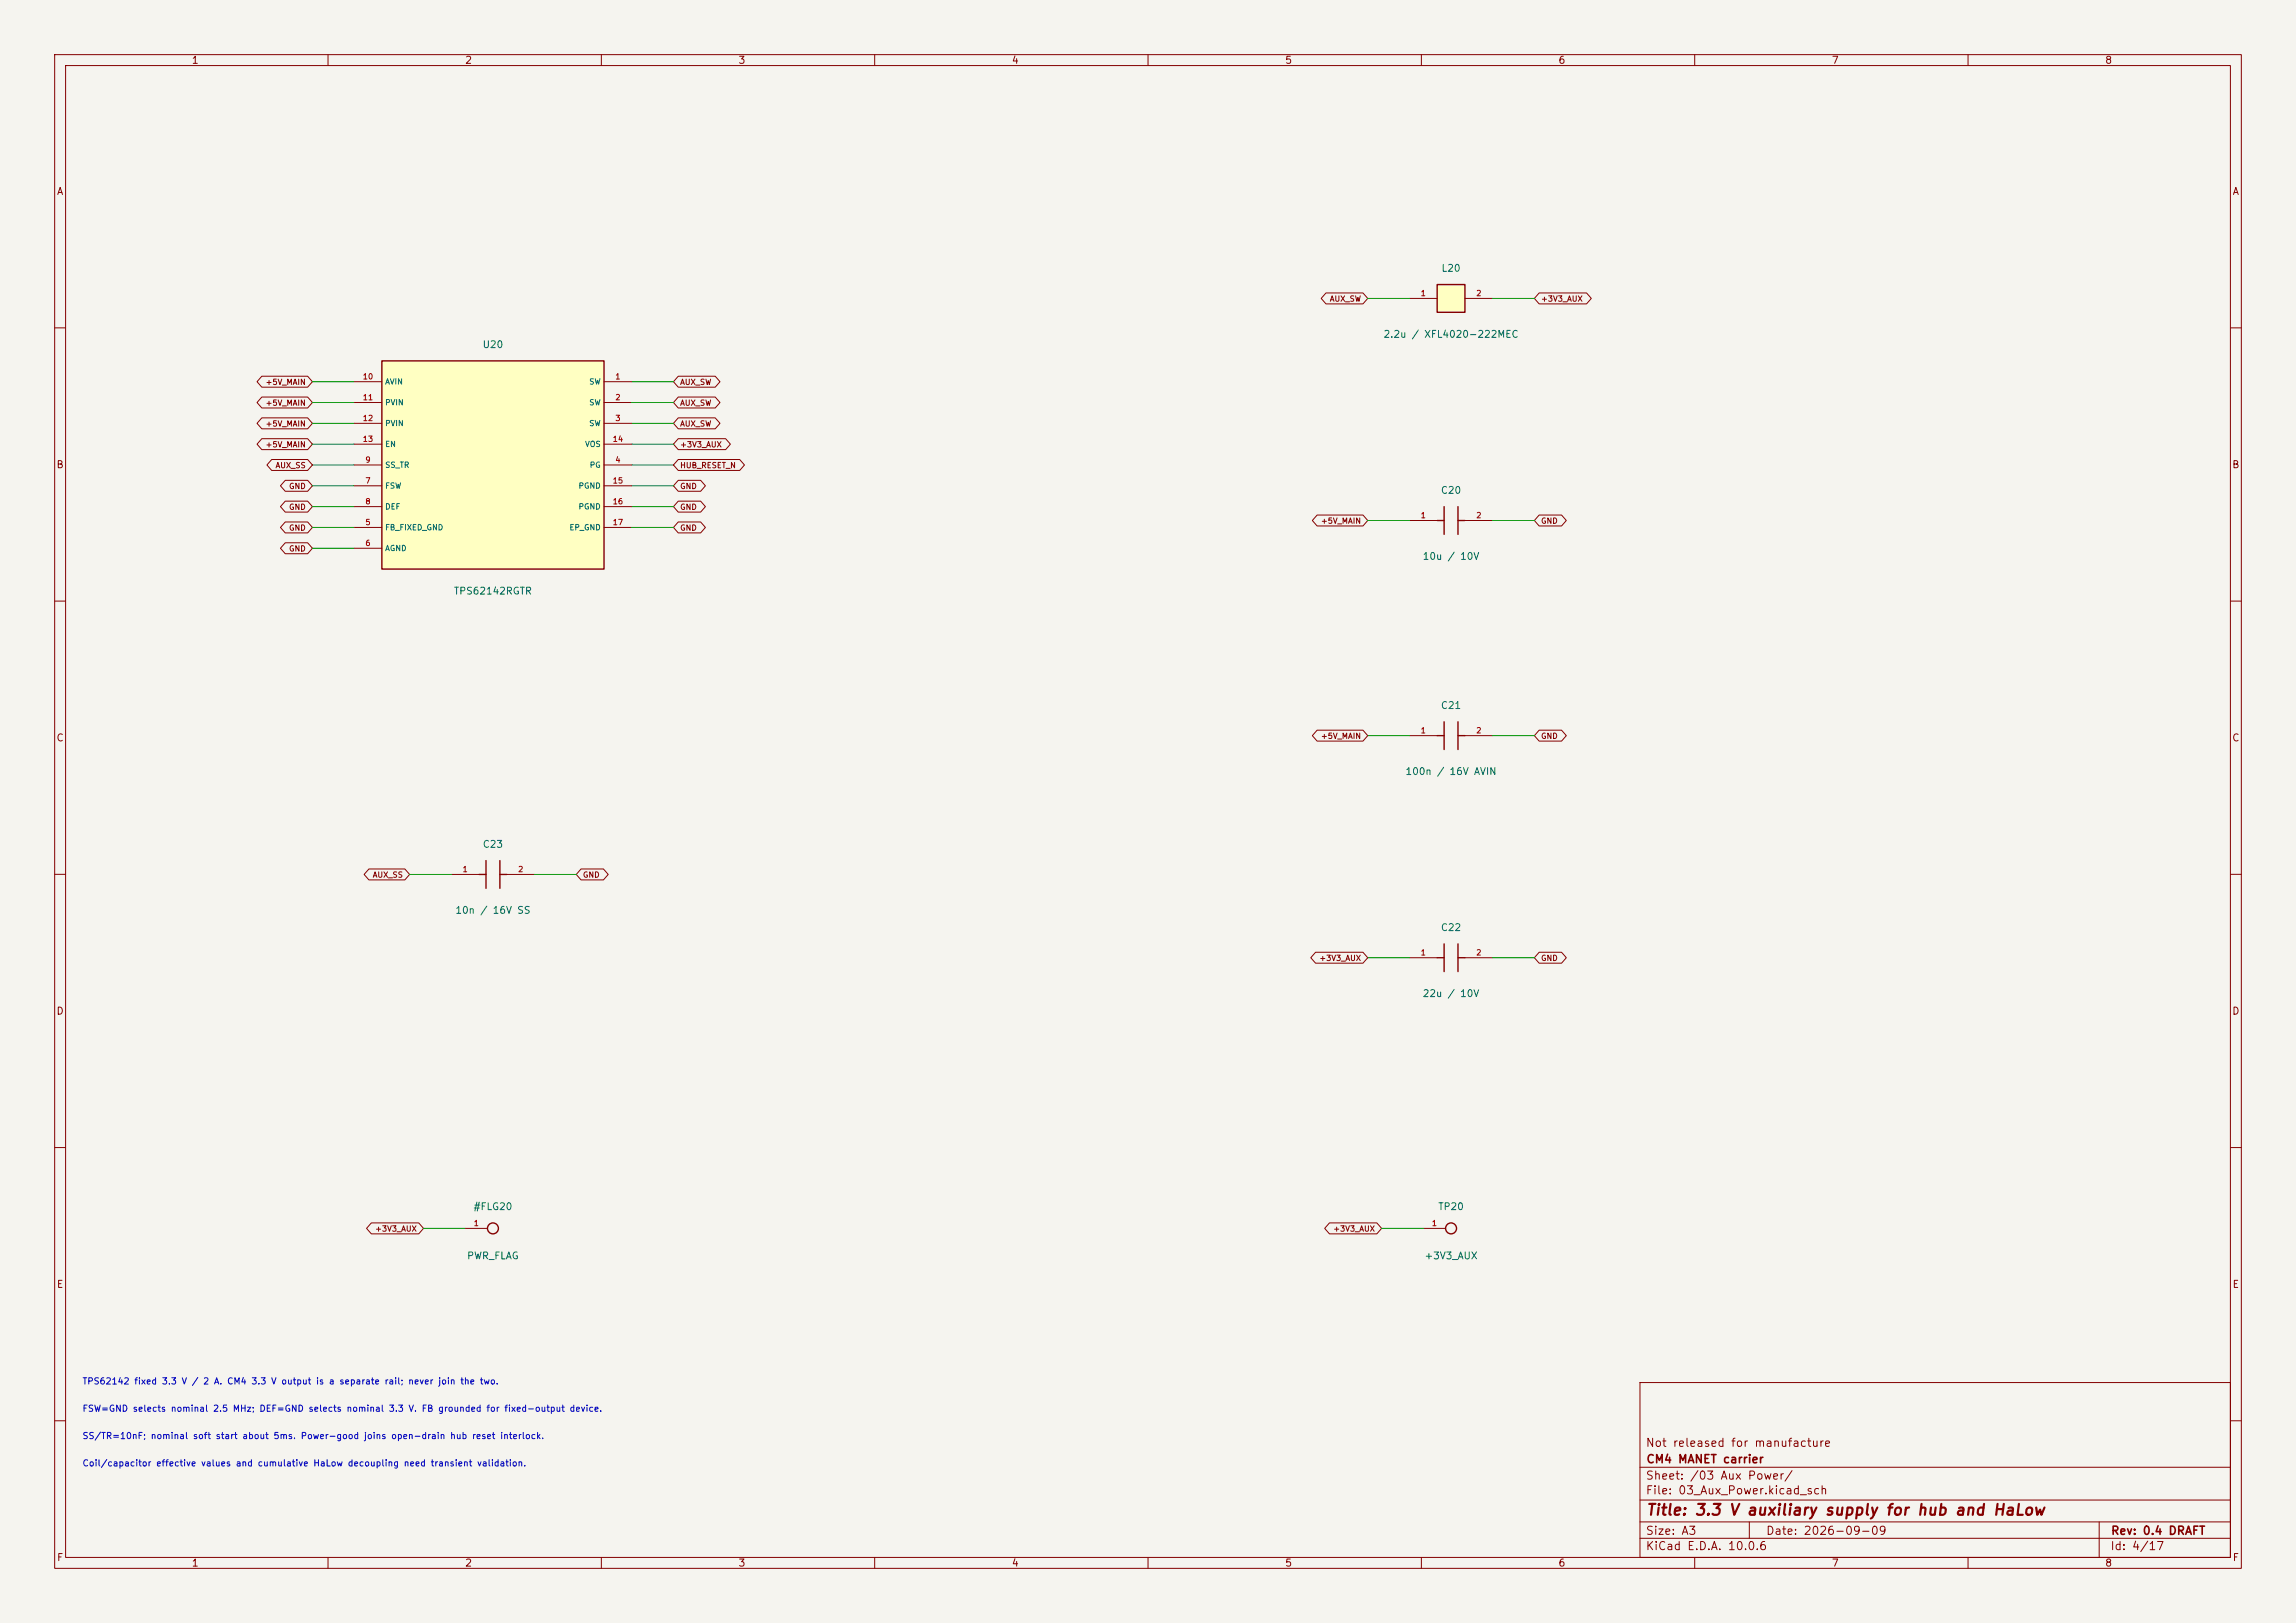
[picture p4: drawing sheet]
<svg xmlns="http://www.w3.org/2000/svg" width="420mm" height="297mm" viewBox="0 0 420 297" stroke-linecap="round" stroke-linejoin="round" font-family="sans-serif">
<defs><g id="words">
<text font-size="2" fill="#840000" x="301" y="277.8">Title: 3.3 V auxiliary supply for hub and HaLow</text>
<g font-size="1.5" fill="#840000">
<text x="300.9" y="265.1">Not released for manufacture</text>
<text x="301" y="268.1">CM4 MANET carrier</text>
<text x="300.9" y="273.8">File: 03_Aux_Power.kicad_sch</text>
<text x="300.9" y="271.1">Sheet: /03 Aux Power/</text>
<text x="300.9" y="281.2">Size: A3</text>
<text x="322.9" y="281.2">Date: 2026-09-09</text>
<text x="386" y="281.2">Rev: 0.4 DRAFT</text>
<text x="300.9" y="284">KiCad E.D.A. 10.0.6</text>
<text x="385.9" y="284">Id: 4/17</text>
</g>
<g font-size="1.3" fill="#840000">
<text x="35" y="12">1</text>
<text x="85" y="12">2</text>
<text x="135" y="12">3</text>
<text x="185" y="12">4</text>
<text x="235" y="12">5</text>
<text x="285" y="12">6</text>
<text x="335" y="12">7</text>
<text x="385" y="12">8</text>
<text x="10.3" y="36">A</text>
<text x="408.3" y="36">A</text>
<text x="10.2" y="86">B</text>
<text x="408.2" y="86">B</text>
<text x="10.2" y="136">C</text>
<text x="408.2" y="136">C</text>
<text x="10.2" y="186">D</text>
<text x="408.2" y="186">D</text>
<text x="10.3" y="236">E</text>
<text x="408.3" y="236">E</text>
<text x="10.3" y="286">F</text>
<text x="35" y="287">1</text>
<text x="85" y="287">2</text>
<text x="135" y="287">3</text>
<text x="185" y="287">4</text>
<text x="235" y="287">5</text>
<text x="285" y="287">6</text>
<text x="335" y="287">7</text>
<text x="385" y="287">8</text>
<text x="408.3" y="286">F</text>
</g>
<g font-size="1.3" fill="#006464">
<text x="263.6" y="50">L20</text>
<text x="88.2" y="64">U20</text>
<text x="253" y="62.1">2.2u / XFL4020-222MEC</text>
<text x="263.5" y="90.7">C20</text>
<text x="260.1" y="102.8">10u / 10V</text>
<text x="82.9" y="109.1">TPS62142RGTR</text>
<text x="263.5" y="130">C21</text>
<text x="257" y="142.1">100n / 16V AVIN</text>
<text x="88.2" y="155.4">C23</text>
<text x="83.2" y="167.5">10n / 16V SS</text>
<text x="263.5" y="170.7">C22</text>
<text x="260.1" y="182.8">22u / 10V</text>
<text x="86.5" y="221.8">#FLG20</text>
<text x="263" y="221.8">TP20</text>
<text x="85.3" y="230.8">PWR_FLAG</text>
<text x="260.5" y="230.8">+3V3_AUX</text>
</g>
<g font-size="1.2" fill="#0000c2">
<text x="15" y="253.6">TPS62142 fixed 3.3 V / 2 A. CM4 3.3 V output is a separate rail; never join the two.</text>
<text x="15" y="263.6">SS/TR=10nF; nominal soft start about 5ms. Power-good joins open-drain hub reset interlock.</text>
<text x="15" y="258.6">FSW=GND selects nominal 2.5 MHz; DEF=GND selects nominal 3.3 V. FB grounded for fixed-output device.</text>
<text x="15" y="268.6">Coil/capacitor effective values and cumulative HaLow decoupling need transient validation.</text>
</g>
<g font-size="1" fill="#840000">
<text x="243.2" y="55.4">AUX_SW</text>
<text x="281.8" y="55.4">+3V3_AUX</text>
<text x="48.5" y="70.7">+5V_MAIN</text>
<text x="124.3" y="70.7">AUX_SW</text>
<text x="48.5" y="74.5">+5V_MAIN</text>
<text x="124.3" y="74.5">AUX_SW</text>
<text x="48.5" y="78.3">+5V_MAIN</text>
<text x="48.5" y="82.1">+5V_MAIN</text>
<text x="124.3" y="78.3">AUX_SW</text>
<text x="124.3" y="82.1">+3V3_AUX</text>
<text x="50.3" y="85.9">AUX_SS</text>
<text x="52.8" y="89.7">GND</text>
<text x="124.3" y="85.9">HUB_RESET_N</text>
<text x="124.3" y="89.7">GND</text>
<text x="52.8" y="93.5">GND</text>
<text x="124.3" y="93.5">GND</text>
<text x="52.8" y="97.3">GND</text>
<text x="52.8" y="101.2">GND</text>
<text x="124.3" y="97.3">GND</text>
<text x="241.5" y="96.1">+5V_MAIN</text>
<text x="281.8" y="96.1">GND</text>
<text x="241.5" y="135.4">+5V_MAIN</text>
<text x="281.8" y="135.4">GND</text>
<text x="68.1" y="160.8">AUX_SS</text>
<text x="106.5" y="160.8">GND</text>
<text x="241.2" y="176.1">+3V3_AUX</text>
<text x="281.8" y="176.1">GND</text>
<text x="68.5" y="225.6">+3V3_AUX</text>
<text x="243.8" y="225.6">+3V3_AUX</text>
</g>
<g font-size="1" fill="#a90000">
<text x="259.8" y="54.4">1</text>
<text x="269.9" y="54.4">2</text>
<text x="66.3" y="69.7">10</text>
<text x="112.5" y="69.7">1</text>
<text x="66.3" y="73.5">11</text>
<text x="66.3" y="77.3">12</text>
<text x="112.5" y="73.5">2</text>
<text x="112.5" y="77.3">3</text>
<text x="66.3" y="81.1">13</text>
<text x="112" y="81.1">14</text>
<text x="66.7" y="88.7">7</text>
<text x="66.7" y="84.9">9</text>
<text x="112" y="88.7">15</text>
<text x="112.5" y="84.9">4</text>
<text x="66.7" y="92.5">8</text>
<text x="112" y="92.5">16</text>
<text x="259.8" y="95.1">1</text>
<text x="269.9" y="95.1">2</text>
<text x="66.7" y="96.3">5</text>
<text x="66.7" y="100.1">6</text>
<text x="112" y="96.3">17</text>
<text x="259.8" y="134.4">1</text>
<text x="269.9" y="134.4">2</text>
<text x="84.5" y="159.8">1</text>
<text x="94.7" y="159.8">2</text>
<text x="259.8" y="175.1">1</text>
<text x="269.9" y="175.1">2</text>
<text x="86.6" y="224.6">1</text>
<text x="261.8" y="224.6">1</text>
</g>
<g font-size="1" fill="#006464">
<text x="70.4" y="70.6">AVIN</text>
<text x="107.7" y="70.6">SW</text>
<text x="70.4" y="74.4">PVIN</text>
<text x="107.7" y="74.4">SW</text>
<text x="70.4" y="78.2">PVIN</text>
<text x="70.4" y="82">EN</text>
<text x="106.9" y="82">VOS</text>
<text x="107.7" y="78.2">SW</text>
<text x="70.4" y="89.7">FSW</text>
<text x="70.4" y="85.8">SS_TR</text>
<text x="105.7" y="89.7">PGND</text>
<text x="107.8" y="85.8">PG</text>
<text x="70.4" y="93.5">DEF</text>
<text x="105.7" y="93.5">PGND</text>
<text x="70.4" y="97.3">FB_FIXED_GND</text>
<text x="70.4" y="101.1">AGND</text>
<text x="104.1" y="97.3">EP_GND</text>
</g>
</g></defs>
<path d="M0 0h420v297h-420z" fill="#f5f4ef" stroke="#f5f4ef" stroke-width=".18"/>
<g fill="none" stroke="#840000" stroke-width=".18">
<path d="M10 10h400v277h-400zM12 12h396v273h-396zM60 10v2M110 10v2M160 10v2M210 10v2M260 10v2M310 10v2M360 10v2M10 60h2M408 60h2M10 110h2"/>
<path d="M408 110h2M10 160h2M408 160h2M10 210h2M408 210h2M300 253h108v32h-108zM10 260h2M300 278.5h108M300 274.5h108M300 268.5h108M320 278.5v3M384 278.5v6.5"/>
<path d="M408 260h2M60 285v2M110 285v2M160 285v2M210 285v2M260 285v2M300 281.5h108M310 285v2M360 285v2"/>
</g>
<path d="M262.9 52.1h5.1v5.1h-5.1z" fill="#ffffc2"/>
<g fill="none" stroke="#840000" stroke-width=".25">
<path d="M262.9 52.1h5.1v5.1h-5.1zM262.9 175.3h1.3M264.2 172.7v5.1M266.7 175.3h1.3M266.7 172.7v5.1"/>
<circle cx="265.4" cy="224.8" r="1"/>
</g>
<path d="M257.8 54.6h5.1M268 54.6h5M257.8 175.3h5.1M268 175.3h5M260.3 224.8h4.1" fill="none" stroke="#840000" stroke-width=".18"/>
<path d="M69.8 66h40.7v38.1h-40.7z" fill="#ffffc2"/>
<g fill="none" stroke="#840000" stroke-width=".25">
<path d="M69.8 66h40.7v38.1h-40.7zM262.9 95.3h1.3M264.2 92.7v5.1M266.7 95.3h1.3M266.7 92.7v5.1M262.9 134.6h1.3M264.2 132.1v5.1M266.7 132.1v5.1M266.7 134.6h1.3M88.9 157.5v5.1M91.4 157.5v5.1M87.6 160h1.3"/>
<path d="M91.4 160h1.3"/>
<circle cx="90.2" cy="224.8" r="1"/>
</g>
<g fill="none" stroke="#840000" stroke-width=".18">
<path d="M242.6 53.6h6.7l.9 1-.9 1h-6.7l-.9-1zM281.5 53.6h8.7l.9 1-.9 1h-8.7l-.8-1zM47.9 68.8h8.4l.8 1.1-.8 1h-8.4l-.9-1zM47.9 72.7h8.4l.8 1-.8 1h-8.4l-.9-1zM47.9 76.5h8.4l.8 1-.8 1h-8.4l-.9-1zM64.8 69.9h5M64.8 73.7h5M64.8 77.5h5M110.5 69.9h5.1M110.5 73.7h5.1M110.5 77.5h5.1M124.1 72.7h6.7l.9 1-.9 1h-6.7l-.9-1z"/>
<path d="M124.1 76.5h6.7l.9 1-.9 1h-6.7l-.9-1zM124.1 68.8h6.7l.9 1.1-.9 1h-6.7l-.9-1zM47.9 80.3h8.4l.8 1-.8 1h-8.4l-.9-1zM49.7 84.1h6.6l.8 1-.8 1h-6.6l-.9-1zM52.2 87.9h4.1l.8 1-.8 1h-4.1l-.9-1zM52.2 91.7h4.1l.8 1-.8 1h-4.1l-.9-1zM52.2 95.5h4.1l.8 1-.8 1h-4.1l-.9-1zM52.2 99.3h4.1l.8 1-.8 1h-4.1l-.9-1zM64.8 85.1h5M64.8 96.5h5M64.8 88.9h5M64.8 92.7h5"/>
<path d="M64.8 81.3h5M110.5 85.1h5.1M110.5 96.5h5.1M110.5 88.9h5.1M110.5 92.7h5.1M110.5 81.3h5.1M124.1 80.3h8.6l.9 1-.9 1h-8.6l-.9-1zM124.1 84.1h11.2l.9 1-.9 1h-11.2l-.9-1zM124.1 87.9h4.1l.8 1-.8 1h-4.1l-.9-1zM124.1 95.5h4.1l.8 1-.8 1h-4.1l-.9-1zM124.1 91.7h4.1l.8 1-.8 1h-4.1l-.9-1zM240.9 94.2h8.4l.9 1.1-.9 1h-8.4l-.8-1z"/>
<path d="M257.8 95.3h5.1M268 95.3h5M281.5 94.2h4.1l.9 1.1-.9 1h-4.1l-.8-1zM64.8 100.3h5M240.9 133.6h8.4l.9 1-.9 1h-8.4l-.8-1zM257.8 134.6h5.1M268 134.6h5M281.5 133.6h4.1l.9 1-.9 1h-4.1l-.8-1zM67.5 159h6.6l.8 1-.8 1h-6.6l-.9-1zM106.3 159h4.1l.9 1-.9 1h-4.1l-.9-1zM82.5 160h5.1M92.7 160h5.1"/>
<path d="M240.6 174.3h8.7l.9 1-.9 1h-8.7l-.8-1zM281.5 174.3h4.1l.9 1-.9 1h-4.1l-.8-1zM67.9 223.8h8.7l.9 1-.9 1h-8.7l-.8-1zM85.1 224.8h4.1M243.2 223.8h8.7l.8 1-.8 1h-8.7l-.9-1z"/>
</g>
<g fill="none" stroke="#009600" stroke-width=".18">
<path d="M250.2 54.6h7.6M273 54.6h7.7M57.1 69.9h7.7M57.1 73.7h7.7M57.1 77.5h7.7M115.6 69.9h7.6M115.6 73.7h7.6M115.6 77.5h7.6M57.1 92.7h7.7M57.1 81.3h7.7M57.1 85.1h7.7M57.1 88.9h7.7"/>
<path d="M57.1 96.5h7.7M115.6 92.7h7.6M115.6 81.3h7.6M115.6 85.1h7.6M115.6 88.9h7.6M115.6 96.5h7.6M250.2 95.3h7.6M273 95.3h7.7M57.1 100.3h7.7M250.2 134.6h7.6M273 134.6h7.7M74.9 160h7.6"/>
<path d="M97.8 160h7.6M250.2 175.3h7.6M273 175.3h7.7M77.5 224.8h7.6M252.7 224.8h7.6"/>
</g>
<use href="#words"/>
</svg>
